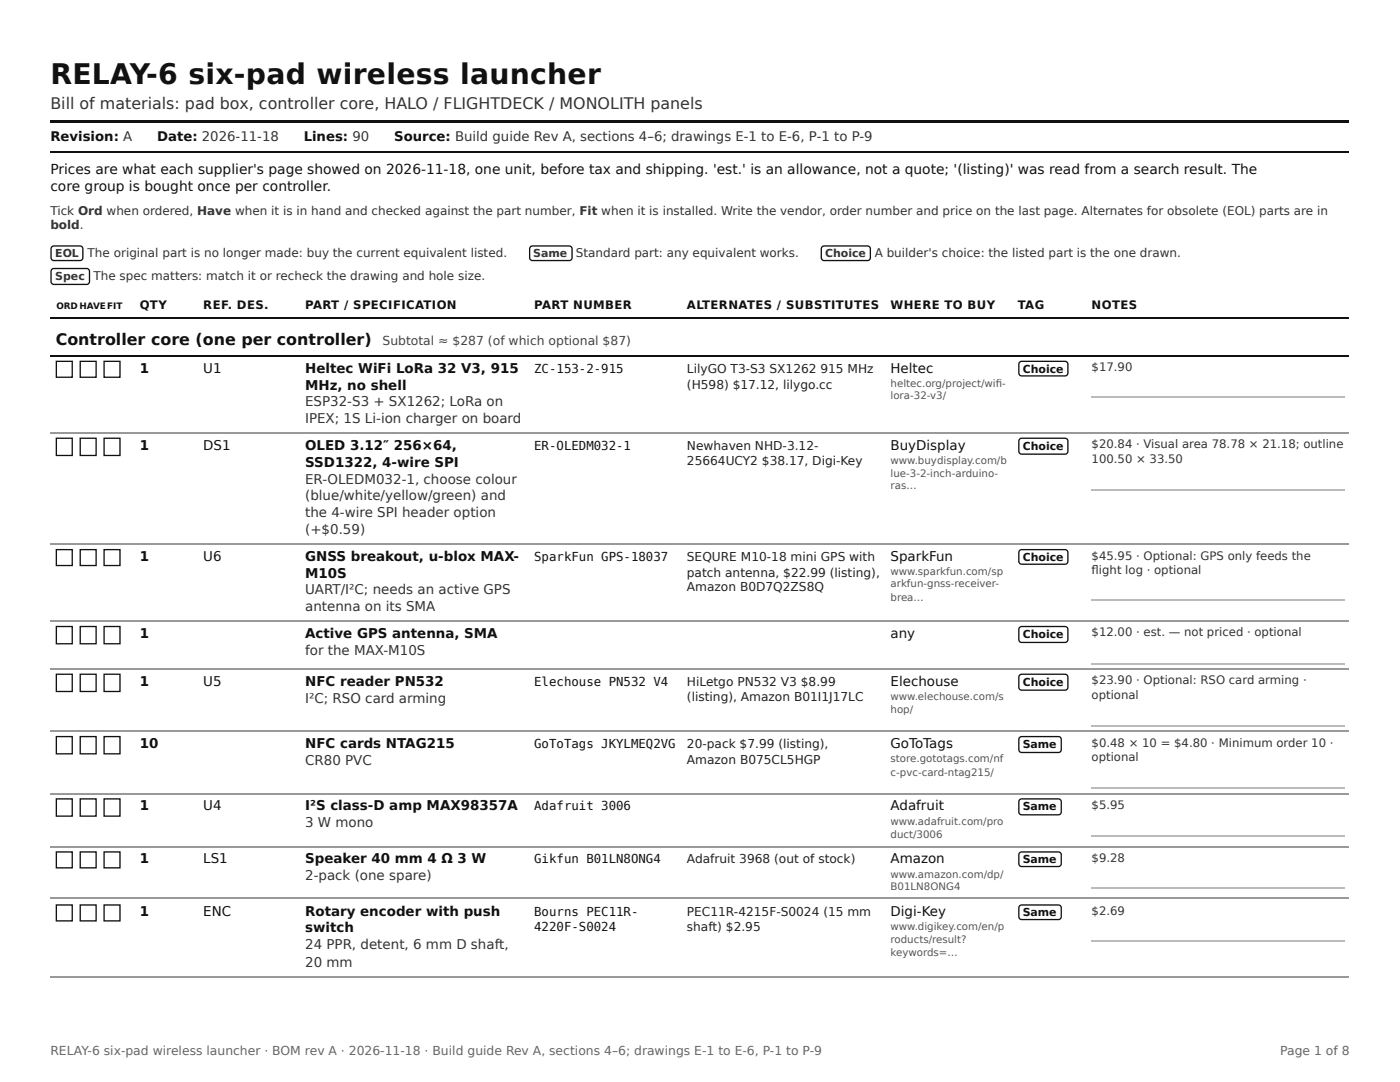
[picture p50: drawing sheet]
<svg xmlns="http://www.w3.org/2000/svg" width="279mm" height="216mm" viewBox="0 0 279 216" stroke-linecap="round" stroke-linejoin="round" font-family="sans-serif">
<defs><g id="words">
<text font-size="5.6" fill="#111" x="10.1" y="16.7">RELAY-6 six-pad wireless launcher</text>
<text font-size="3.2" fill="#333" x="10.1" y="21.7">Bill of materials: pad box, controller core, HALO / FLIGHTDECK / MONOLITH panels</text>
<text font-size="3.2" fill="#111" x="11.1" y="68.8">Controller core (one per controller)</text>
<g font-size="2.8" fill="#111">
<text x="10.1" y="34.7">Prices are what each supplier's page showed on 2026-11-18, one unit, before tax and shipping. 'est.' is an allowance, not a quote; '(listing)' was read from a search result. The</text>
<text x="10.1" y="38.1">core group is bought once per controller.</text>
</g>
<g font-size="2.7" fill="#111">
<text x="27.9" y="74.3">1</text>
<text x="40.6" y="74.3">U1</text>
<text x="60.9" y="74.3">Heltec WiFi LoRa 32 V3, 915</text>
<text x="60.9" y="77.8">MHz, no shell</text>
<text x="177.7" y="74.3">Heltec</text>
<text x="27.9" y="89.7">1</text>
<text x="40.6" y="89.7">DS1</text>
<text x="60.9" y="89.7">OLED 3.12″ 256×64,</text>
<text x="177.7" y="89.7">BuyDisplay</text>
<text x="60.9" y="93.1">SSD1322, 4-wire SPI</text>
<text x="27.9" y="111.9">1</text>
<text x="40.6" y="111.9">U6</text>
<text x="60.9" y="111.9">GNSS breakout, u-blox MAX-</text>
<text x="177.7" y="111.9">SparkFun</text>
<text x="60.9" y="115.4">M10S</text>
<text x="27.9" y="127.3">1</text>
<text x="60.9" y="127.3">Active GPS antenna, SMA</text>
<text x="177.7" y="127.3">any</text>
<text x="27.9" y="136.8">1</text>
<text x="40.6" y="136.8">U5</text>
<text x="60.9" y="136.8">NFC reader PN532</text>
<text x="177.7" y="136.8">Elechouse</text>
<text x="27.9" y="149.2">10</text>
<text x="60.9" y="149.2">NFC cards NTAG215</text>
<text x="177.7" y="149.2">GoToTags</text>
<text x="27.9" y="161.7">1</text>
<text x="40.6" y="161.7">U4</text>
<text x="60.9" y="161.7">I²S class-D amp MAX98357A</text>
<text x="177.7" y="161.7">Adafruit</text>
<text x="27.9" y="172.2">1</text>
<text x="40.6" y="172.2">LS1</text>
<text x="60.9" y="172.2">Speaker 40 mm 4 Ω 3 W</text>
<text x="177.7" y="172.2">Amazon</text>
<text x="27.9" y="182.8">1</text>
<text x="40.6" y="182.8">ENC</text>
<text x="60.9" y="182.8">Rotary encoder with push</text>
<text x="177.7" y="182.8">Digi-Key</text>
<text x="60.9" y="186">switch</text>
</g>
<g font-size="2.7" fill="#333">
<text x="60.9" y="81">ESP32-S3 + SX1262; LoRa on</text>
<text x="60.9" y="84.4">IPEX; 1S Li-ion charger on board</text>
<text x="60.9" y="96.6">ER-OLEDM032-1, choose colour</text>
<text x="60.9" y="99.7">(blue/white/yellow/green) and</text>
<text x="60.9" y="103.2">the 4-wire SPI header option</text>
<text x="60.9" y="106.6">(+$0.59)</text>
<text x="60.9" y="118.5">UART/I²C; needs an active GPS</text>
<text x="60.9" y="122">antenna on its SMA</text>
<text x="60.9" y="130.7">for the MAX-M10S</text>
<text x="60.9" y="140.2">I²C; RSO card arming</text>
<text x="60.9" y="152.7">CR80 PVC</text>
<text x="60.9" y="165.1">3 W mono</text>
<text x="60.9" y="175.7">2-pack (one spare)</text>
<text x="60.9" y="189.4">24 PPR, detent, 6 mm D shaft,</text>
<text x="60.9" y="192.9">20 mm</text>
</g>
<g font-size="2.6" fill="#111">
<text x="10.1" y="28">Revision: A</text>
<text x="31.3" y="28">Date: 2026-11-18</text>
<text x="60.6" y="28">Lines: 90</text>
<text x="78.7" y="28">Source: Build guide Rev A, sections 4–6; drawings E-1 to E-6, P-1 to P-9</text>
</g>
<text font-size="2.5" fill="#444" x="76.3" y="68.8">Subtotal ≈ $287 (of which optional $87)</text>
<g font-size="2.5" fill="#111">
<text x="106.6" y="74.3">ZC-153-2-915</text>
<text x="106.6" y="89.7">ER-OLEDM032-1</text>
<text x="106.6" y="111.9">SparkFun GPS-18037</text>
<text x="106.6" y="136.8">Elechouse PN532 V4</text>
<text x="106.6" y="149.2">GoToTags JKYLMEQ2VG</text>
<text x="106.6" y="161.7">Adafruit 3006</text>
<text x="106.6" y="172.2">Gikfun B01LN8ONG4</text>
<text x="106.6" y="182.8">Bourns PEC11R-</text>
<text x="106.6" y="185.7">4220F-S0024</text>
</g>
<g font-size="2.5" fill="#666">
<text x="10.1" y="210.6">RELAY-6 six-pad wireless launcher · BOM rev A · 2026-11-18 · Build guide Rev A, sections 4–6; drawings E-1 to E-6, P-1 to P-9</text>
<text x="255.5" y="210.6">Page 1 of 8</text>
</g>
<g font-size="2.4" fill="#333">
<text x="10.1" y="42.9">Tick Ord when ordered, Have when it is in hand and checked against the part number, Fit when it is installed. Write the vendor, order number and price on the last page. Alternates for obsolete (EOL) parts are in</text>
<text x="10.1" y="45.8">bold.</text>
<text x="17.5" y="51.3">The original part is no longer made: buy the current equivalent listed.</text>
<text x="114.9" y="51.3">Standard part: any equivalent works.</text>
<text x="174.6" y="51.3">A builder's choice: the listed part is the one drawn.</text>
<text x="18.7" y="55.8">The spec matters: match it or recheck the drawing and hole size.</text>
</g>
<g font-size="2.4" fill="#222">
<text x="137.1" y="74.3">LilyGO T3-S3 SX1262</text>
<text x="137.1" y="77.5">(H598) $17.12, lilygo.cc</text>
<text x="163.7" y="74.3">915 MHz</text>
<text x="137.1" y="89.7">Newhaven NHD-3.12-</text>
<text x="137.1" y="92.9">25664UCY2 $38.17, Digi-Key</text>
<text x="137.1" y="111.9">SEQURE M10-18 mini GPS with</text>
<text x="137.1" y="115.1">patch antenna, $22.99 (listing),</text>
<text x="137.1" y="118">Amazon B0D7Q2ZS8Q</text>
<text x="137.1" y="136.8">HiLetgo PN532 V3 $8.99</text>
<text x="137.1" y="140">(listing), Amazon B01I1J17LC</text>
<text x="137.1" y="149.2">20-pack $7.99 (listing),</text>
<text x="137.1" y="152.4">Amazon B075CL5HGP</text>
<text x="137.1" y="172.2">Adafruit 3968 (out of stock)</text>
<text x="137.1" y="182.8">PEC11R-4215F-S0024 (15 mm</text>
<text x="137.1" y="185.7">shaft) $2.95</text>
</g>
<g font-size="2.3" fill="#111">
<text x="27.9" y="61.6">QTY</text>
<text x="40.6" y="61.6">REF. DES.</text>
<text x="60.9" y="61.6">PART / SPECIFICATION</text>
<text x="106.6" y="61.6">PART NUMBER</text>
<text x="137.1" y="61.6">ALTERNATES / SUBSTITUTES</text>
<text x="177.7" y="61.6">WHERE TO BUY</text>
<text x="203.1" y="61.6">TAG</text>
<text x="217.9" y="61.6">NOTES</text>
</g>
<g font-size="2.3" fill="#333">
<text x="217.9" y="74.1">$17.90</text>
<text x="217.9" y="89.4">$20.84 · Visual area 78.78 × 21.18; outline</text>
<text x="217.9" y="92.3">100.50 × 33.50</text>
<text x="217.9" y="111.7">$45.95 · Optional: GPS only feeds the</text>
<text x="217.9" y="114.6">fl ight log · optional</text>
<text x="217.9" y="127">$12.00 · est. — not priced · optional</text>
<text x="217.9" y="136.5">$23.90 · Optional: RSO card arming ·</text>
<text x="217.9" y="139.4">optional</text>
<text x="217.9" y="149">$0.48 × 10 = $4.80 · Minimum order 10 ·</text>
<text x="217.9" y="151.9">optional</text>
<text x="217.9" y="161.4">$5.95</text>
<text x="217.9" y="172">$9.28</text>
<text x="217.9" y="182.6">$2.69</text>
</g>
<g font-size="2.2" fill="#333">
<text x="11" y="51.3">EOL</text>
<text x="106.4" y="51.3">Same</text>
<text x="164.6" y="51.3">Choice</text>
<text x="11" y="55.8">Spec</text>
</g>
<g font-size="2.2" fill="#111">
<text x="204.1" y="74.3">Choice</text>
<text x="204.1" y="89.7">Choice</text>
<text x="204.1" y="111.9">Choice</text>
<text x="204.1" y="127.3">Choice</text>
<text x="204.1" y="136.8">Choice</text>
<text x="204.1" y="149.2">Same</text>
<text x="204.1" y="161.7">Same</text>
<text x="204.1" y="172.2">Same</text>
<text x="204.1" y="182.8">Same</text>
</g>
<g font-size="2" fill="#555">
<text x="177.7" y="77.3">heltec.org/project/wifi -</text>
<text x="177.7" y="79.6">lora-32-v3/</text>
<text x="177.7" y="92.6">www.buydisplay.com/b</text>
<text x="177.7" y="95.2">lue-3-2-inch-arduino-</text>
<text x="177.7" y="97.6">ras…</text>
<text x="177.7" y="114.8">www.sparkfun.com/sp</text>
<text x="177.7" y="117.2">arkfun-gnss-receiver-</text>
<text x="177.7" y="119.9">brea…</text>
<text x="177.7" y="139.7">www.elechouse.com/s</text>
<text x="177.7" y="142.3">hop/</text>
<text x="177.7" y="152.1">store.gototags.com/nf</text>
<text x="177.7" y="154.8">c-pvc-card-ntag215/</text>
<text x="177.7" y="164.6">www.adafruit.com/pro</text>
<text x="177.7" y="167.2">duct/3006</text>
<text x="177.7" y="175.2">www.amazon.com/dp/</text>
<text x="177.7" y="177.5">B01LN8ONG4</text>
<text x="177.7" y="185.5">www.digikey.com/en/p</text>
<text x="177.7" y="188.1">roducts/result?</text>
<text x="177.7" y="190.8">keywords=…</text>
</g>
<text font-size="1.8" fill="#111" x="11.2" y="61.6">ORD HAVEFIT</text>
</g></defs>
<path d="M10.1 24.1h259.1v.5h-259.1z" fill="#111"/>
<g fill="none" stroke="#111" stroke-width=".26">
<path d="M10.1 30.3h259.1M10.4 49.2l.4-.1h5.2a.57 .57 0 0 1 .5 .6v1.7a.57 .57 0 0 1-.5 .6h-5.2a.57 .57 0 0 1-.6-.6v-1.7zM10.4 53.7l.4-.1h6.5a.57 .57 0 0 1 .6 .6v2a.57 .57 0 0 1-.6 .6h-6.5a.57 .57 0 0 1-.6-.6v-2zM105.9 49.2l.4-.1h7.3a.57 .57 0 0 1 .6 .6v1.7a.57 .57 0 0 1-.6 .6h-7.3a.57 .57 0 0 1-.6-.6v-1.7zM164.1 49.2l.4-.1h8.6a.57 .57 0 0 1 .6 .6v1.7a.57 .57 0 0 1-.6 .6h-8.6a.57 .57 0 0 1-.6-.6v-1.7zM10.1 63.4h259.1M10.1 71h259.1M11.2 72.1h3.2v3.2h-3.2zM16 72.1h3.2v3.2h-3.2zM20.8 72.1h3.1v3.2h-3.1zM203.5 72.3l.4-.2h8.6a.57 .57 0 0 1 .6 .6v1.7a.57 .57 0 0 1-.6 .6h-8.6a.57 .57 0 0 1-.6-.6v-1.7zM11.2 87.4h3.2v3.5h-3.2z"/>
<path d="M16 87.4h3.2v3.5h-3.2zM20.8 87.4h3.1v3.5h-3.1zM203.5 87.6l.4-.2h8.6a.57 .57 0 0 1 .6 .6v2a.57 .57 0 0 1-.6 .6h-8.6a.57 .57 0 0 1-.6-.6v-2zM11.2 109.7h3.2v3.1h-3.2zM16 109.7h3.2v3.1h-3.2zM20.8 109.7h3.1v3.1h-3.1zM203.5 109.8l.4-.1h8.6a.57 .57 0 0 1 .6 .5v1.8a.57 .57 0 0 1-.6 .6h-8.6a.57 .57 0 0 1-.6-.6v-1.8zM11.2 125h3.2v3.5h-3.2zM11.2 134.5h3.2v3.5h-3.2zM16 125h3.2v3.5h-3.2zM16 134.5h3.2v3.5h-3.2zM20.8 125h3.1v3.5h-3.1z"/>
<path d="M20.8 134.5h3.1v3.5h-3.1zM203.5 125.2l.4-.2h8.6a.57 .57 0 0 1 .6 .6v2a.57 .57 0 0 1-.6 .6h-8.6a.57 .57 0 0 1-.6-.6v-2zM203.5 134.7l.4-.2h8.6a.57 .57 0 0 1 .6 .6v2a.57 .57 0 0 1-.6 .6h-8.6a.57 .57 0 0 1-.6-.6v-2zM11.2 147h3.2v3.4h-3.2zM11.2 159.4h3.2v3.5h-3.2zM16 147h3.2v3.4h-3.2zM16 159.4h3.2v3.5h-3.2zM20.8 147h3.1v3.4h-3.1zM20.8 159.4h3.1v3.5h-3.1zM203.5 147.1l.4-.1h7.3a.57 .57 0 0 1 .6 .5v2.1a.57 .57 0 0 1-.6 .6h-7.3a.57 .57 0 0 1-.6-.6v-2.1zM203.5 159.6l.4-.2h7.3a.57 .57 0 0 1 .6 .6v2a.57 .57 0 0 1-.6 .6h-7.3a.57 .57 0 0 1-.6-.6v-2zM11.2 170h3.2v3.2h-3.2z"/>
<path d="M16 170h3.2v3.2h-3.2zM20.8 170h3.1v3.2h-3.1zM203.5 170.2l.4-.2h7.3a.57 .57 0 0 1 .6 .6v1.7a.57 .57 0 0 1-.6 .6h-7.3a.57 .57 0 0 1-.6-.6v-1.7zM11.2 180.6h3.2v3.2h-3.2zM16 180.6h3.2v3.2h-3.2zM20.8 180.6h3.1v3.2h-3.1zM203.5 180.7l.4-.1h7.3a.57 .57 0 0 1 .6 .6v1.7a.57 .57 0 0 1-.6 .6h-7.3a.57 .57 0 0 1-.6-.6v-1.7z"/>
</g>
<path d="M217.8 79.2h50.5M217.8 97.8h50.5M217.8 119.7h50.5M217.8 132.4h50.5M217.8 144.9h50.5M217.8 157.3h50.5M217.8 166.8h50.5M217.8 177.1h50.5M217.8 187.7h50.5" fill="none" stroke="#bbb" stroke-width=".26"/>
<path d="M10.1 86.4h259.1M10.1 108.6h259.1M10.1 124h259.1M10.1 133.5h259.1M10.1 145.9h259.1M10.1 158.4h259.1M10.1 168.9h259.1M10.1 179.3h259.1M10.1 194.9h259.1" fill="none" stroke="#999" stroke-width=".26"/>
<use href="#words"/>
</svg>
